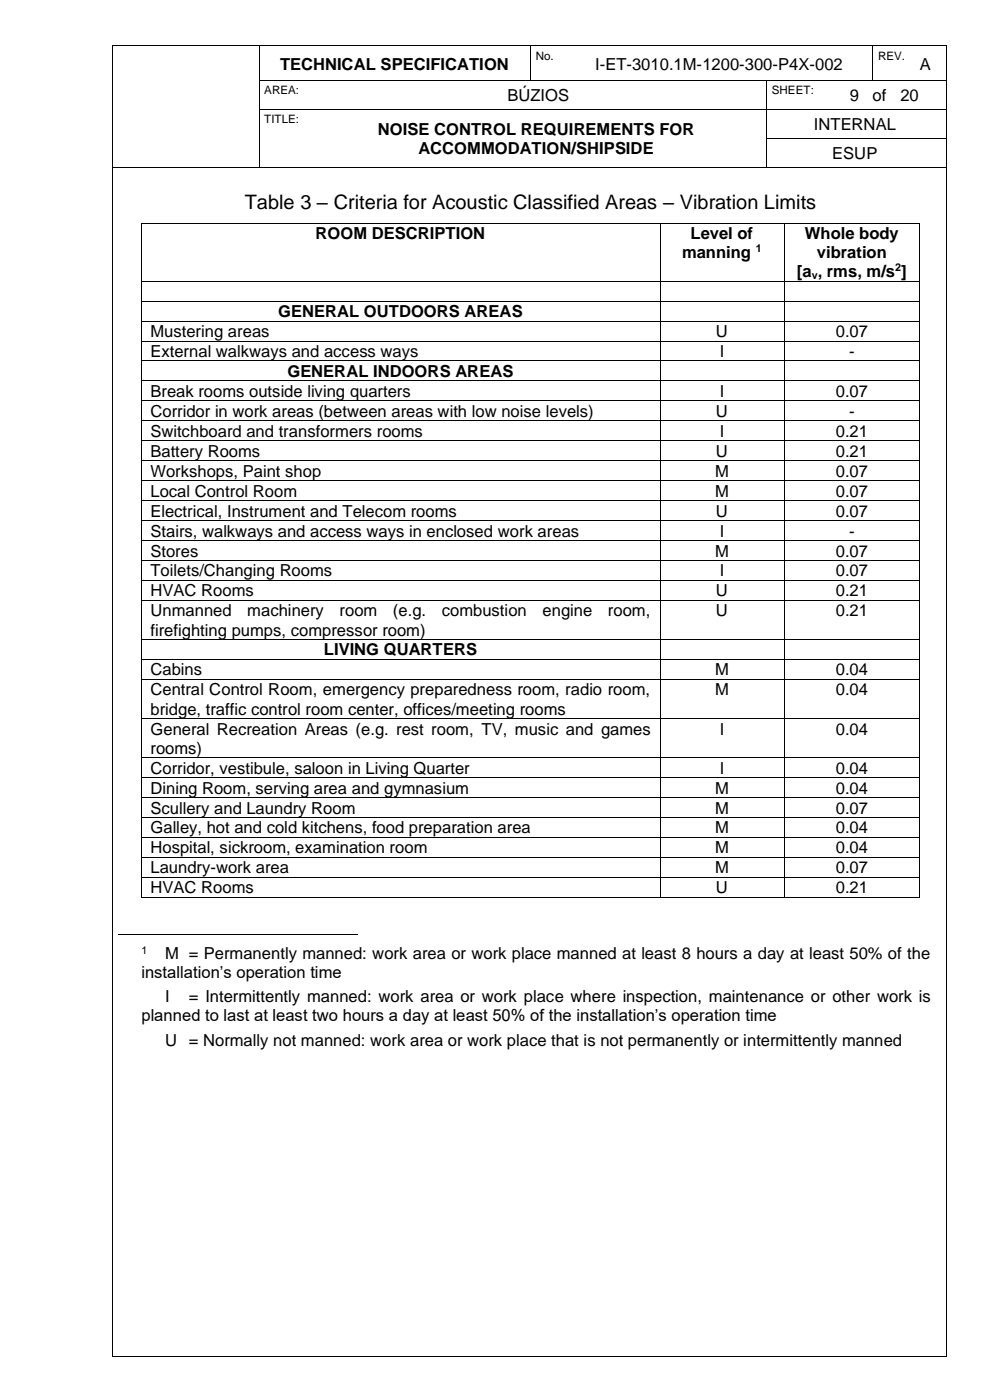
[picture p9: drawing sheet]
<svg xmlns="http://www.w3.org/2000/svg" width="210mm" height="297mm" viewBox="0 0 210 297" stroke-linecap="round" stroke-linejoin="round" font-family="sans-serif">
<defs><g id="words">
<text font-size="4.2" x="51.9" y="44.2">Table 3 – Criteria for Acoustic Classified Areas – Vibration Limits</text>
<g font-size="3.5">
<text x="59.4" y="14.8">TECHNICAL SPECIFICATION</text>
<text x="126.3" y="14.8">I-ET-3010.1M-1200-300-P4X-002</text>
<text x="195.1" y="14.8">A</text>
<text x="107.7" y="21.5">BÚZIOS</text>
<text x="180.2" y="21.5">9</text>
<text x="185.1" y="21.5">of</text>
<text x="191" y="21.5">20</text>
<text x="80.2" y="28.7">NOISE CONTROL REQUIREMENTS FOR</text>
<text x="172.7" y="27.6">INTERNAL</text>
<text x="88.7" y="32.7">ACCOMMODATION/SHIPSIDE</text>
<text x="176.6" y="33.8">ESUP</text>
<text x="66.9" y="50.7">ROOM DESCRIPTION</text>
<text x="146.5" y="50.7">Level of</text>
<text x="170.8" y="50.7">Whole body</text>
<text x="144.7" y="54.8">manning</text>
<text x="169.1" y="58.8">[a , rms, m/s ]</text>
<text x="173.3" y="54.8">vibration</text>
<text x="31.9" y="71.5">Mustering areas</text>
<text x="59" y="67.3">GENERAL OUTDOORS AREAS</text>
<text x="151.9" y="71.5">U</text>
<text x="177.3" y="71.5">0.07</text>
<text x="31.9" y="75.7">External walkways and access ways</text>
<text x="152.7" y="75.7">I</text>
<text x="180.2" y="75.7">-</text>
<text x="61" y="80">GENERAL INDOORS AREAS</text>
<text x="31.9" y="84.2">Break rooms outside living quarters</text>
<text x="31.9" y="88.5">Corridor in work areas (between areas with low noise levels)</text>
<text x="151.9" y="88.5">U</text>
<text x="152.7" y="84.2">I</text>
<text x="177.3" y="84.2">0.07</text>
<text x="180.2" y="88.5">-</text>
<text x="31.9" y="92.7">Switchboard and transformers rooms</text>
<text x="152.7" y="92.7">I</text>
<text x="177.3" y="92.7">0.21</text>
<text x="31.9" y="96.9">Battery Rooms</text>
<text x="31.9" y="101.2">Workshops, Paint shop</text>
<text x="151.7" y="101.2">M</text>
<text x="151.9" y="96.9">U</text>
<text x="177.3" y="96.9">0.21</text>
<text x="177.3" y="101.2">0.07</text>
<text x="31.9" y="105.4">Local Control Room</text>
<text x="151.7" y="105.4">M</text>
<text x="177.3" y="105.4">0.07</text>
<text x="31.9" y="109.6">Electrical, Instrument and Telecom rooms</text>
<text x="31.9" y="113.9">Stairs, walkways and access ways in enclosed work areas</text>
<text x="151.9" y="109.6">U</text>
<text x="152.7" y="113.9">I</text>
<text x="177.3" y="109.6">0.07</text>
<text x="180.2" y="113.9">-</text>
<text x="31.9" y="118.1">Stores</text>
<text x="151.7" y="118.1">M</text>
<text x="177.3" y="118.1">0.07</text>
<text x="31.9" y="122.3">Toilets/Changing Rooms</text>
<text x="152.7" y="122.3">I</text>
<text x="177.3" y="122.3">0.07</text>
<text x="31.9" y="126.6">HVAC Rooms</text>
<text x="31.9" y="130.8">Unmanned</text>
<text x="52.4" y="130.8">machinery</text>
<text x="72" y="130.8">room</text>
<text x="83.4" y="130.8">(e.g.</text>
<text x="93.7" y="130.8">combustion</text>
<text x="115.1" y="130.8">engine</text>
<text x="128.9" y="130.8">room,</text>
<text x="151.9" y="126.6">U</text>
<text x="151.9" y="130.8">U</text>
<text x="177.3" y="126.6">0.21</text>
<text x="177.3" y="130.8">0.21</text>
<text x="31.9" y="134.8">firefighting pumps, compressor room)</text>
<text x="31.9" y="143.3">Cabins</text>
<text x="68.7" y="139.1">LIVING QUARTERS</text>
<text x="151.7" y="143.3">M</text>
<text x="177.3" y="143.3">0.04</text>
<text x="31.9" y="147.6">Central Control Room, emergency preparedness room, radio room,</text>
<text x="151.7" y="147.6">M</text>
<text x="177.3" y="147.6">0.04</text>
<text x="31.9" y="151.6">bridge, traffic control room center, offices/meeting rooms</text>
<text x="31.9" y="155.9">General Recreation Areas (e.g. rest room, TV, music and games</text>
<text x="152.7" y="155.9">I</text>
<text x="177.3" y="155.9">0.04</text>
<text x="31.9" y="159.9">rooms)</text>
<text x="31.9" y="164.2">Corridor, vestibule, saloon in Living Quarter</text>
<text x="152.7" y="164.2">I</text>
<text x="177.3" y="164.2">0.04</text>
<text x="31.9" y="168.4">Dining Room, serving area and gymnasium</text>
<text x="31.9" y="172.6">Scullery and Laundry Room</text>
<text x="151.7" y="168.4">M</text>
<text x="151.7" y="172.6">M</text>
<text x="177.3" y="168.4">0.04</text>
<text x="177.3" y="172.6">0.07</text>
<text x="31.9" y="176.9">Galley, hot and cold kitchens, food preparation area</text>
<text x="151.7" y="176.9">M</text>
<text x="177.3" y="176.9">0.04</text>
<text x="31.9" y="181.1">Hospital, sickroom, examination room</text>
<text x="31.9" y="185.3">Laundry-work area</text>
<text x="151.7" y="181.1">M</text>
<text x="151.7" y="185.3">M</text>
<text x="177.3" y="181.1">0.04</text>
<text x="177.3" y="185.3">0.07</text>
<text x="31.9" y="189.6">HVAC Rooms</text>
<text x="151.9" y="189.6">U</text>
<text x="177.3" y="189.6">0.21</text>
<text x="35.1" y="203.5">M = Permanently manned: work area or work place manned at least 8 hours a day at least 50% of the</text>
<text x="30" y="207.6">installation’s operation time</text>
<text x="35.1" y="212.7">I</text>
<text x="40.1" y="212.7">= Intermittently manned: work area or work place where inspection, maintenance or other work is</text>
<text x="30" y="216.7">planned to last at least two hours a day at least 50% of the installation’s operation time</text>
<text x="35.1" y="221.9">U = Normally not manned: work area or work place that is not permanently or intermittently manned</text>
</g>
<g font-size="2.5">
<text x="113.6" y="12.7">No.</text>
<text x="186.3" y="12.7">REV.</text>
<text x="56.1" y="19.9">AREA:</text>
<text x="163.7" y="19.9">SHEET:</text>
<text x="56.1" y="26">TITLE:</text>
</g>
<g font-size="2.3">
<text x="160.4" y="53.6">1</text>
<text x="172.2" y="59.1">v</text>
<text x="189.9" y="57.6">2</text>
<text x="30" y="202.5">1</text>
</g>
</g></defs>
<g fill="none" stroke="#000" stroke-width=".21">
<path d="M23.9 9.7v278.1M24 9.6h176.8M55 9.7v7.3M55 17.2v6M55.1 17.1h9.9M65.2 17.1h47.3M112.5 9.7v7.3M112.6 17.1h7.5M120.3 17.1h42.2M162.6 17.2v6M162.7 17.1h12.5M175.3 17.1h9.8"/>
<path d="M185.2 9.7v7.3M185.2 17.1h7.5M192.9 17.1h7.9M200.9 9.7v278.1M24 35.6h30.9M55 23.4v5.9M55 29.5v6M55.1 23.3h9.9M55.1 35.6h9.9M65.2 23.3h97.3M65.2 35.6h97.3M162.6 23.4v5.9"/>
<path d="M162.6 29.5v6M162.7 23.3h12.5M162.7 29.4h38.1M162.7 35.6h38.1M175.3 23.3h25.5M30 47.4v12.2M30 59.7v4.1M30.1 47.3h109.8M30.1 59.7h109.8M140 47.4v12.2M140 59.7v4.1M140.1 47.3h26.2"/>
<path d="M140.1 59.7h26.2M166.4 47.4v12.2M166.4 59.7v4.1M166.5 47.3h28.5M166.5 59.7h28.5M195.1 47.4v12.2M195.1 59.7v4.1M30 64v4M30 68.2v4.1M30 72.4v4.1M30 76.7v4M30.1 63.9h109.8"/>
<path d="M30.1 68.1h109.8M30.1 72.4h109.8M30.1 76.6h109.8M140 64v4M140 68.2v4.1M140 72.4v4.1M140 76.7v4M140.1 63.9h26.2M140.1 68.1h26.2M140.1 72.4h26.2M140.1 76.6h26.2M166.4 64v4"/>
<path d="M166.4 68.2v4.1M166.4 72.4v4.1M166.4 76.7v4M166.5 63.9h28.5M166.5 68.1h28.5M166.5 72.4h28.5M166.5 76.6h28.5M195.1 64v4M195.1 68.2v4.1M195.1 72.4v4.1M195.1 76.7v4M30 80.9v4.1"/>
<path d="M30 85.1v4.1M30 89.4v4M30 93.6v4.1M30 97.8v4.1M30.1 80.8h109.8M30.1 85.1h109.8M30.1 89.3h109.8M30.1 93.5h109.8M30.1 97.8h109.8M140 80.9v4.1M140 85.1v4.1M140 89.4v4"/>
<path d="M140 93.6v4.1M140 97.8v4.1M140.1 80.8h26.2M140.1 85.1h26.2M140.1 89.3h26.2M140.1 93.5h26.2M140.1 97.8h26.2M166.4 80.9v4.1M166.4 85.1v4.1M166.4 89.4v4M166.4 93.6v4.1M166.4 97.8v4.1"/>
<path d="M166.5 80.8h28.5M166.5 85.1h28.5M166.5 89.3h28.5M166.5 93.5h28.5M166.5 97.8h28.5M195.1 80.9v4.1M195.1 85.1v4.1M195.1 89.4v4M195.1 93.6v4.1M195.1 97.8v4.1M30 102.1v4M30 106.3v4.1"/>
<path d="M30 110.5v4.1M30 114.8v4M30 119v4.1M30.1 102h109.8M30.1 106.2h109.8M30.1 110.5h109.8M30.1 114.7h109.8M30.1 118.9h109.8M140 102.1v4M140 106.3v4.1M140 110.5v4.1M140 114.8v4"/>
<path d="M140 119v4.1M140.1 102h26.2M140.1 106.2h26.2M140.1 110.5h26.2M140.1 114.7h26.2M140.1 118.9h26.2M166.4 102.1v4M166.4 106.3v4.1M166.4 110.5v4.1M166.4 114.8v4M166.4 119v4.1M166.5 102h28.5"/>
<path d="M166.5 106.2h28.5M166.5 110.5h28.5M166.5 114.7h28.5M166.5 118.9h28.5M195.1 102.1v4M195.1 106.3v4.1M195.1 110.5v4.1M195.1 114.8v4M195.1 119v4.1M30 123.2v4.1M30 127.5v8.1M30 135.8v4"/>
<path d="M30.1 123.2h109.8M30.1 127.4h109.8M30.1 135.7h109.8M30.1 139.9h109.8M140 123.2v4.1M140 127.5v8.1M140 135.8v4M140.1 123.2h26.2M140.1 127.4h26.2M140.1 135.7h26.2M140.1 139.9h26.2M166.4 123.2v4.1"/>
<path d="M166.4 127.5v8.1M166.4 135.8v4M166.5 123.2h28.5M166.5 127.4h28.5M166.5 135.7h28.5M166.5 139.9h28.5M195.1 123.2v4.1M195.1 127.5v8.1M195.1 135.8v4M30 140v4.1M30 144.2v8.2M30 152.6v8.1"/>
<path d="M30.1 144.2h109.8M30.1 152.5h109.8M140 140v4.1M140 144.2v8.2M140 152.6v8.1M140.1 144.2h26.2M140.1 152.5h26.2M166.4 140v4.1M166.4 144.2v8.2M166.4 152.6v8.1M166.5 144.2h28.5M166.5 152.5h28.5"/>
<path d="M195.1 140v4.1M195.1 144.2v8.2M195.1 152.6v8.1M30 160.8v4.1M30 165.1v4M30 169.3v4.1M30 173.5v4.1M30 177.8v4M30.1 160.8h109.8M30.1 165h109.8M30.1 169.2h109.8M30.1 173.5h109.8"/>
<path d="M30.1 177.7h109.8M140 160.8v4.1M140 165.1v4M140 169.3v4.1M140 173.5v4.1M140 177.8v4M140.1 160.8h26.2M140.1 165h26.2M140.1 169.2h26.2M140.1 173.5h26.2M140.1 177.7h26.2M166.4 160.8v4.1"/>
<path d="M166.4 165.1v4M166.4 169.3v4.1M166.4 173.5v4.1M166.4 177.8v4M166.5 160.8h28.5M166.5 165h28.5M166.5 169.2h28.5M166.5 173.5h28.5M166.5 177.7h28.5M195.1 160.8v4.1M195.1 165.1v4M195.1 169.3v4.1"/>
<path d="M195.1 173.5v4.1M195.1 177.8v4M25 198.3h50.8M30 182v4.1M30 186.2v4.1M30.1 181.9h109.8M30.1 186.2h109.8M30.1 190.4h109.8M140 182v4.1M140 186.2v4.1M140.1 181.9h26.2M140.1 186.2h26.2"/>
<path d="M140.1 190.4h26.2M166.4 182v4.1M166.4 186.2v4.1M166.5 181.9h28.5M166.5 186.2h28.5M166.5 190.4h28.5M195.1 182v4.1M195.1 186.2v4.1M24 287.9h176.8"/>
</g>
<g fill="#000">
<path d="M23.8 9.5h.2v.2h-.2z" fill-rule="evenodd"/>
<path d="M23.8 9.5h.2v.2h-.2z" fill-rule="evenodd"/>
<path d="M54.9 17h.2v.2h-.2z" fill-rule="evenodd"/>
<path d="M65 17h.2v.2h-.2z" fill-rule="evenodd"/>
<path d="M112.5 17h.1v.2h-.1z" fill-rule="evenodd"/>
<path d="M120.1 17h.2v.2h-.2z" fill-rule="evenodd"/>
<path d="M162.6 17h.1v.2h-.1z" fill-rule="evenodd"/>
<path d="M175.2 17h.1v.2h-.1z" fill-rule="evenodd"/>
<path d="M185.1 17h.1v.2h-.1z" fill-rule="evenodd"/>
<path d="M192.7 17h.2v.2h-.2z" fill-rule="evenodd"/>
<path d="M200.8 9.5h.2v.2h-.2z" fill-rule="evenodd"/>
<path d="M200.8 9.5h.2v.2h-.2z" fill-rule="evenodd"/>
<path d="M54.9 23.2h.2v.2h-.2z" fill-rule="evenodd"/>
<path d="M54.9 29.3h.2v.2h-.2z" fill-rule="evenodd"/>
<path d="M54.9 35.5h.2v.2h-.2z" fill-rule="evenodd"/>
<path d="M65 23.2h.2v.2h-.2z" fill-rule="evenodd"/>
<path d="M65 35.5h.2v.2h-.2z" fill-rule="evenodd"/>
<path d="M162.6 23.2h.1v.2h-.1z" fill-rule="evenodd"/>
<path d="M162.6 29.3h.1v.2h-.1z" fill-rule="evenodd"/>
<path d="M162.6 35.5h.1v.2h-.1z" fill-rule="evenodd"/>
<path d="M175.2 23.2h.1v.2h-.1z" fill-rule="evenodd"/>
<path d="M29.9 47.3h.2v.1h-.2z" fill-rule="evenodd"/>
<path d="M29.9 47.3h.2v.1h-.2z" fill-rule="evenodd"/>
<path d="M29.9 59.6h.2v.1h-.2z" fill-rule="evenodd"/>
<path d="M139.9 47.3h.2v.1h-.2z" fill-rule="evenodd"/>
<path d="M139.9 59.6h.2v.1h-.2z" fill-rule="evenodd"/>
<path d="M166.3 47.3h.2v.1h-.2z" fill-rule="evenodd"/>
<path d="M166.3 59.6h.2v.1h-.2z" fill-rule="evenodd"/>
<path d="M195 47.3h.1v.1h-.1z" fill-rule="evenodd"/>
<path d="M195 47.3h.1v.1h-.1z" fill-rule="evenodd"/>
<path d="M195 59.6h.1v.1h-.1z" fill-rule="evenodd"/>
<path d="M29.9 63.8h.2v.2h-.2z" fill-rule="evenodd"/>
<path d="M29.9 68h.2v.2h-.2z" fill-rule="evenodd"/>
<path d="M29.9 72.3h.2v.1h-.2z" fill-rule="evenodd"/>
<path d="M29.9 76.5h.2v.2h-.2z" fill-rule="evenodd"/>
<path d="M139.9 63.8h.2v.2h-.2z" fill-rule="evenodd"/>
<path d="M139.9 68h.2v.2h-.2z" fill-rule="evenodd"/>
<path d="M139.9 72.3h.2v.1h-.2z" fill-rule="evenodd"/>
<path d="M139.9 76.5h.2v.2h-.2z" fill-rule="evenodd"/>
<path d="M166.3 63.8h.2v.2h-.2z" fill-rule="evenodd"/>
<path d="M166.3 68h.2v.2h-.2z" fill-rule="evenodd"/>
<path d="M166.3 72.3h.2v.1h-.2z" fill-rule="evenodd"/>
<path d="M166.3 76.5h.2v.2h-.2z" fill-rule="evenodd"/>
<path d="M195 63.8h.1v.2h-.1z" fill-rule="evenodd"/>
<path d="M195 68h.1v.2h-.1z" fill-rule="evenodd"/>
<path d="M195 72.3h.1v.1h-.1z" fill-rule="evenodd"/>
<path d="M195 76.5h.1v.2h-.1z" fill-rule="evenodd"/>
<path d="M29.9 80.7h.2v.2h-.2z" fill-rule="evenodd"/>
<path d="M29.9 85h.2v.1h-.2z" fill-rule="evenodd"/>
<path d="M29.9 89.2h.2v.2h-.2z" fill-rule="evenodd"/>
<path d="M29.9 93.4h.2v.2h-.2z" fill-rule="evenodd"/>
<path d="M29.9 97.7h.2v.1h-.2z" fill-rule="evenodd"/>
<path d="M139.9 80.7h.2v.2h-.2z" fill-rule="evenodd"/>
<path d="M139.9 85h.2v.1h-.2z" fill-rule="evenodd"/>
<path d="M139.9 89.2h.2v.2h-.2z" fill-rule="evenodd"/>
<path d="M139.9 93.4h.2v.2h-.2z" fill-rule="evenodd"/>
<path d="M139.9 97.7h.2v.1h-.2z" fill-rule="evenodd"/>
<path d="M166.3 80.7h.2v.2h-.2z" fill-rule="evenodd"/>
<path d="M166.3 85h.2v.1h-.2z" fill-rule="evenodd"/>
<path d="M166.3 89.2h.2v.2h-.2z" fill-rule="evenodd"/>
<path d="M166.3 93.4h.2v.2h-.2z" fill-rule="evenodd"/>
<path d="M166.3 97.7h.2v.1h-.2z" fill-rule="evenodd"/>
<path d="M195 80.7h.1v.2h-.1z" fill-rule="evenodd"/>
<path d="M195 85h.1v.1h-.1z" fill-rule="evenodd"/>
<path d="M195 89.2h.1v.2h-.1z" fill-rule="evenodd"/>
<path d="M195 93.4h.1v.2h-.1z" fill-rule="evenodd"/>
<path d="M195 97.7h.1v.1h-.1z" fill-rule="evenodd"/>
<path d="M29.9 101.9h.2v.2h-.2z" fill-rule="evenodd"/>
<path d="M29.9 106.1h.2v.2h-.2z" fill-rule="evenodd"/>
<path d="M29.9 110.4h.2v.1h-.2z" fill-rule="evenodd"/>
<path d="M29.9 114.6h.2v.2h-.2z" fill-rule="evenodd"/>
<path d="M29.9 118.8h.2v.2h-.2z" fill-rule="evenodd"/>
<path d="M139.9 101.9h.2v.2h-.2z" fill-rule="evenodd"/>
<path d="M139.9 106.1h.2v.2h-.2z" fill-rule="evenodd"/>
<path d="M139.9 110.4h.2v.1h-.2z" fill-rule="evenodd"/>
<path d="M139.9 114.6h.2v.2h-.2z" fill-rule="evenodd"/>
<path d="M139.9 118.8h.2v.2h-.2z" fill-rule="evenodd"/>
<path d="M166.3 101.9h.2v.2h-.2z" fill-rule="evenodd"/>
<path d="M166.3 106.1h.2v.2h-.2z" fill-rule="evenodd"/>
<path d="M166.3 110.4h.2v.1h-.2z" fill-rule="evenodd"/>
<path d="M166.3 114.6h.2v.2h-.2z" fill-rule="evenodd"/>
<path d="M166.3 118.8h.2v.2h-.2z" fill-rule="evenodd"/>
<path d="M195 101.9h.1v.2h-.1z" fill-rule="evenodd"/>
<path d="M195 106.1h.1v.2h-.1z" fill-rule="evenodd"/>
<path d="M195 110.4h.1v.1h-.1z" fill-rule="evenodd"/>
<path d="M195 114.6h.1v.2h-.1z" fill-rule="evenodd"/>
<path d="M195 118.8h.1v.2h-.1z" fill-rule="evenodd"/>
<path d="M29.9 123.1h.2v.1h-.2z" fill-rule="evenodd"/>
<path d="M29.9 127.3h.2v.2h-.2z" fill-rule="evenodd"/>
<path d="M29.9 135.6h.2v.2h-.2z" fill-rule="evenodd"/>
<path d="M139.9 123.1h.2v.1h-.2z" fill-rule="evenodd"/>
<path d="M139.9 127.3h.2v.2h-.2z" fill-rule="evenodd"/>
<path d="M139.9 135.6h.2v.2h-.2z" fill-rule="evenodd"/>
<path d="M166.3 123.1h.2v.1h-.2z" fill-rule="evenodd"/>
<path d="M166.3 127.3h.2v.2h-.2z" fill-rule="evenodd"/>
<path d="M166.3 135.6h.2v.2h-.2z" fill-rule="evenodd"/>
<path d="M195 123.1h.1v.1h-.1z" fill-rule="evenodd"/>
<path d="M195 127.3h.1v.2h-.1z" fill-rule="evenodd"/>
<path d="M195 135.6h.1v.2h-.1z" fill-rule="evenodd"/>
<path d="M29.9 139.8h.2v.2h-.2z" fill-rule="evenodd"/>
<path d="M29.9 144.1h.2v.1h-.2z" fill-rule="evenodd"/>
<path d="M29.9 152.4h.2v.2h-.2z" fill-rule="evenodd"/>
<path d="M139.9 139.8h.2v.2h-.2z" fill-rule="evenodd"/>
<path d="M139.9 144.1h.2v.1h-.2z" fill-rule="evenodd"/>
<path d="M139.9 152.4h.2v.2h-.2z" fill-rule="evenodd"/>
<path d="M166.3 139.8h.2v.2h-.2z" fill-rule="evenodd"/>
<path d="M166.3 144.1h.2v.1h-.2z" fill-rule="evenodd"/>
<path d="M166.3 152.4h.2v.2h-.2z" fill-rule="evenodd"/>
<path d="M195 139.8h.1v.2h-.1z" fill-rule="evenodd"/>
<path d="M195 144.1h.1v.1h-.1z" fill-rule="evenodd"/>
<path d="M195 152.4h.1v.2h-.1z" fill-rule="evenodd"/>
<path d="M29.9 160.7h.2v.1h-.2z" fill-rule="evenodd"/>
<path d="M29.9 164.9h.2v.2h-.2z" fill-rule="evenodd"/>
<path d="M29.9 169.1h.2v.2h-.2z" fill-rule="evenodd"/>
<path d="M29.9 173.4h.2v.1h-.2z" fill-rule="evenodd"/>
<path d="M29.9 177.6h.2v.2h-.2z" fill-rule="evenodd"/>
<path d="M139.9 160.7h.2v.1h-.2z" fill-rule="evenodd"/>
<path d="M139.9 164.9h.2v.2h-.2z" fill-rule="evenodd"/>
<path d="M139.9 169.1h.2v.2h-.2z" fill-rule="evenodd"/>
<path d="M139.9 173.4h.2v.1h-.2z" fill-rule="evenodd"/>
<path d="M139.9 177.6h.2v.2h-.2z" fill-rule="evenodd"/>
<path d="M166.3 160.7h.2v.1h-.2z" fill-rule="evenodd"/>
<path d="M166.3 164.9h.2v.2h-.2z" fill-rule="evenodd"/>
<path d="M166.3 169.1h.2v.2h-.2z" fill-rule="evenodd"/>
<path d="M166.3 173.4h.2v.1h-.2z" fill-rule="evenodd"/>
<path d="M166.3 177.6h.2v.2h-.2z" fill-rule="evenodd"/>
<path d="M195 160.7h.1v.1h-.1z" fill-rule="evenodd"/>
<path d="M195 164.9h.1v.2h-.1z" fill-rule="evenodd"/>
<path d="M195 169.1h.1v.2h-.1z" fill-rule="evenodd"/>
<path d="M195 173.4h.1v.1h-.1z" fill-rule="evenodd"/>
<path d="M195 177.6h.1v.2h-.1z" fill-rule="evenodd"/>
<path d="M29.9 181.8h.2v.2h-.2z" fill-rule="evenodd"/>
<path d="M29.9 186.1h.2v.1h-.2z" fill-rule="evenodd"/>
<path d="M29.9 190.3h.2v.2h-.2z" fill-rule="evenodd"/>
<path d="M29.9 190.3h.2v.2h-.2z" fill-rule="evenodd"/>
<path d="M139.9 181.8h.2v.2h-.2z" fill-rule="evenodd"/>
<path d="M139.9 186.1h.2v.1h-.2z" fill-rule="evenodd"/>
<path d="M139.9 190.3h.2v.2h-.2z" fill-rule="evenodd"/>
<path d="M166.3 181.8h.2v.2h-.2z" fill-rule="evenodd"/>
<path d="M166.3 186.1h.2v.1h-.2z" fill-rule="evenodd"/>
<path d="M166.3 190.3h.2v.2h-.2z" fill-rule="evenodd"/>
<path d="M195 181.8h.1v.2h-.1z" fill-rule="evenodd"/>
<path d="M195 186.1h.1v.1h-.1z" fill-rule="evenodd"/>
<path d="M195 190.3h.1v.2h-.1z" fill-rule="evenodd"/>
<path d="M195 190.3h.1v.2h-.1z" fill-rule="evenodd"/>
<path d="M23.8 287.8h.2v.2h-.2z" fill-rule="evenodd"/>
<path d="M23.8 287.8h.2v.2h-.2z" fill-rule="evenodd"/>
<path d="M200.8 287.8h.2v.2h-.2z" fill-rule="evenodd"/>
<path d="M200.8 287.8h.2v.2h-.2z" fill-rule="evenodd"/>
</g>
<use href="#words"/>
</svg>
